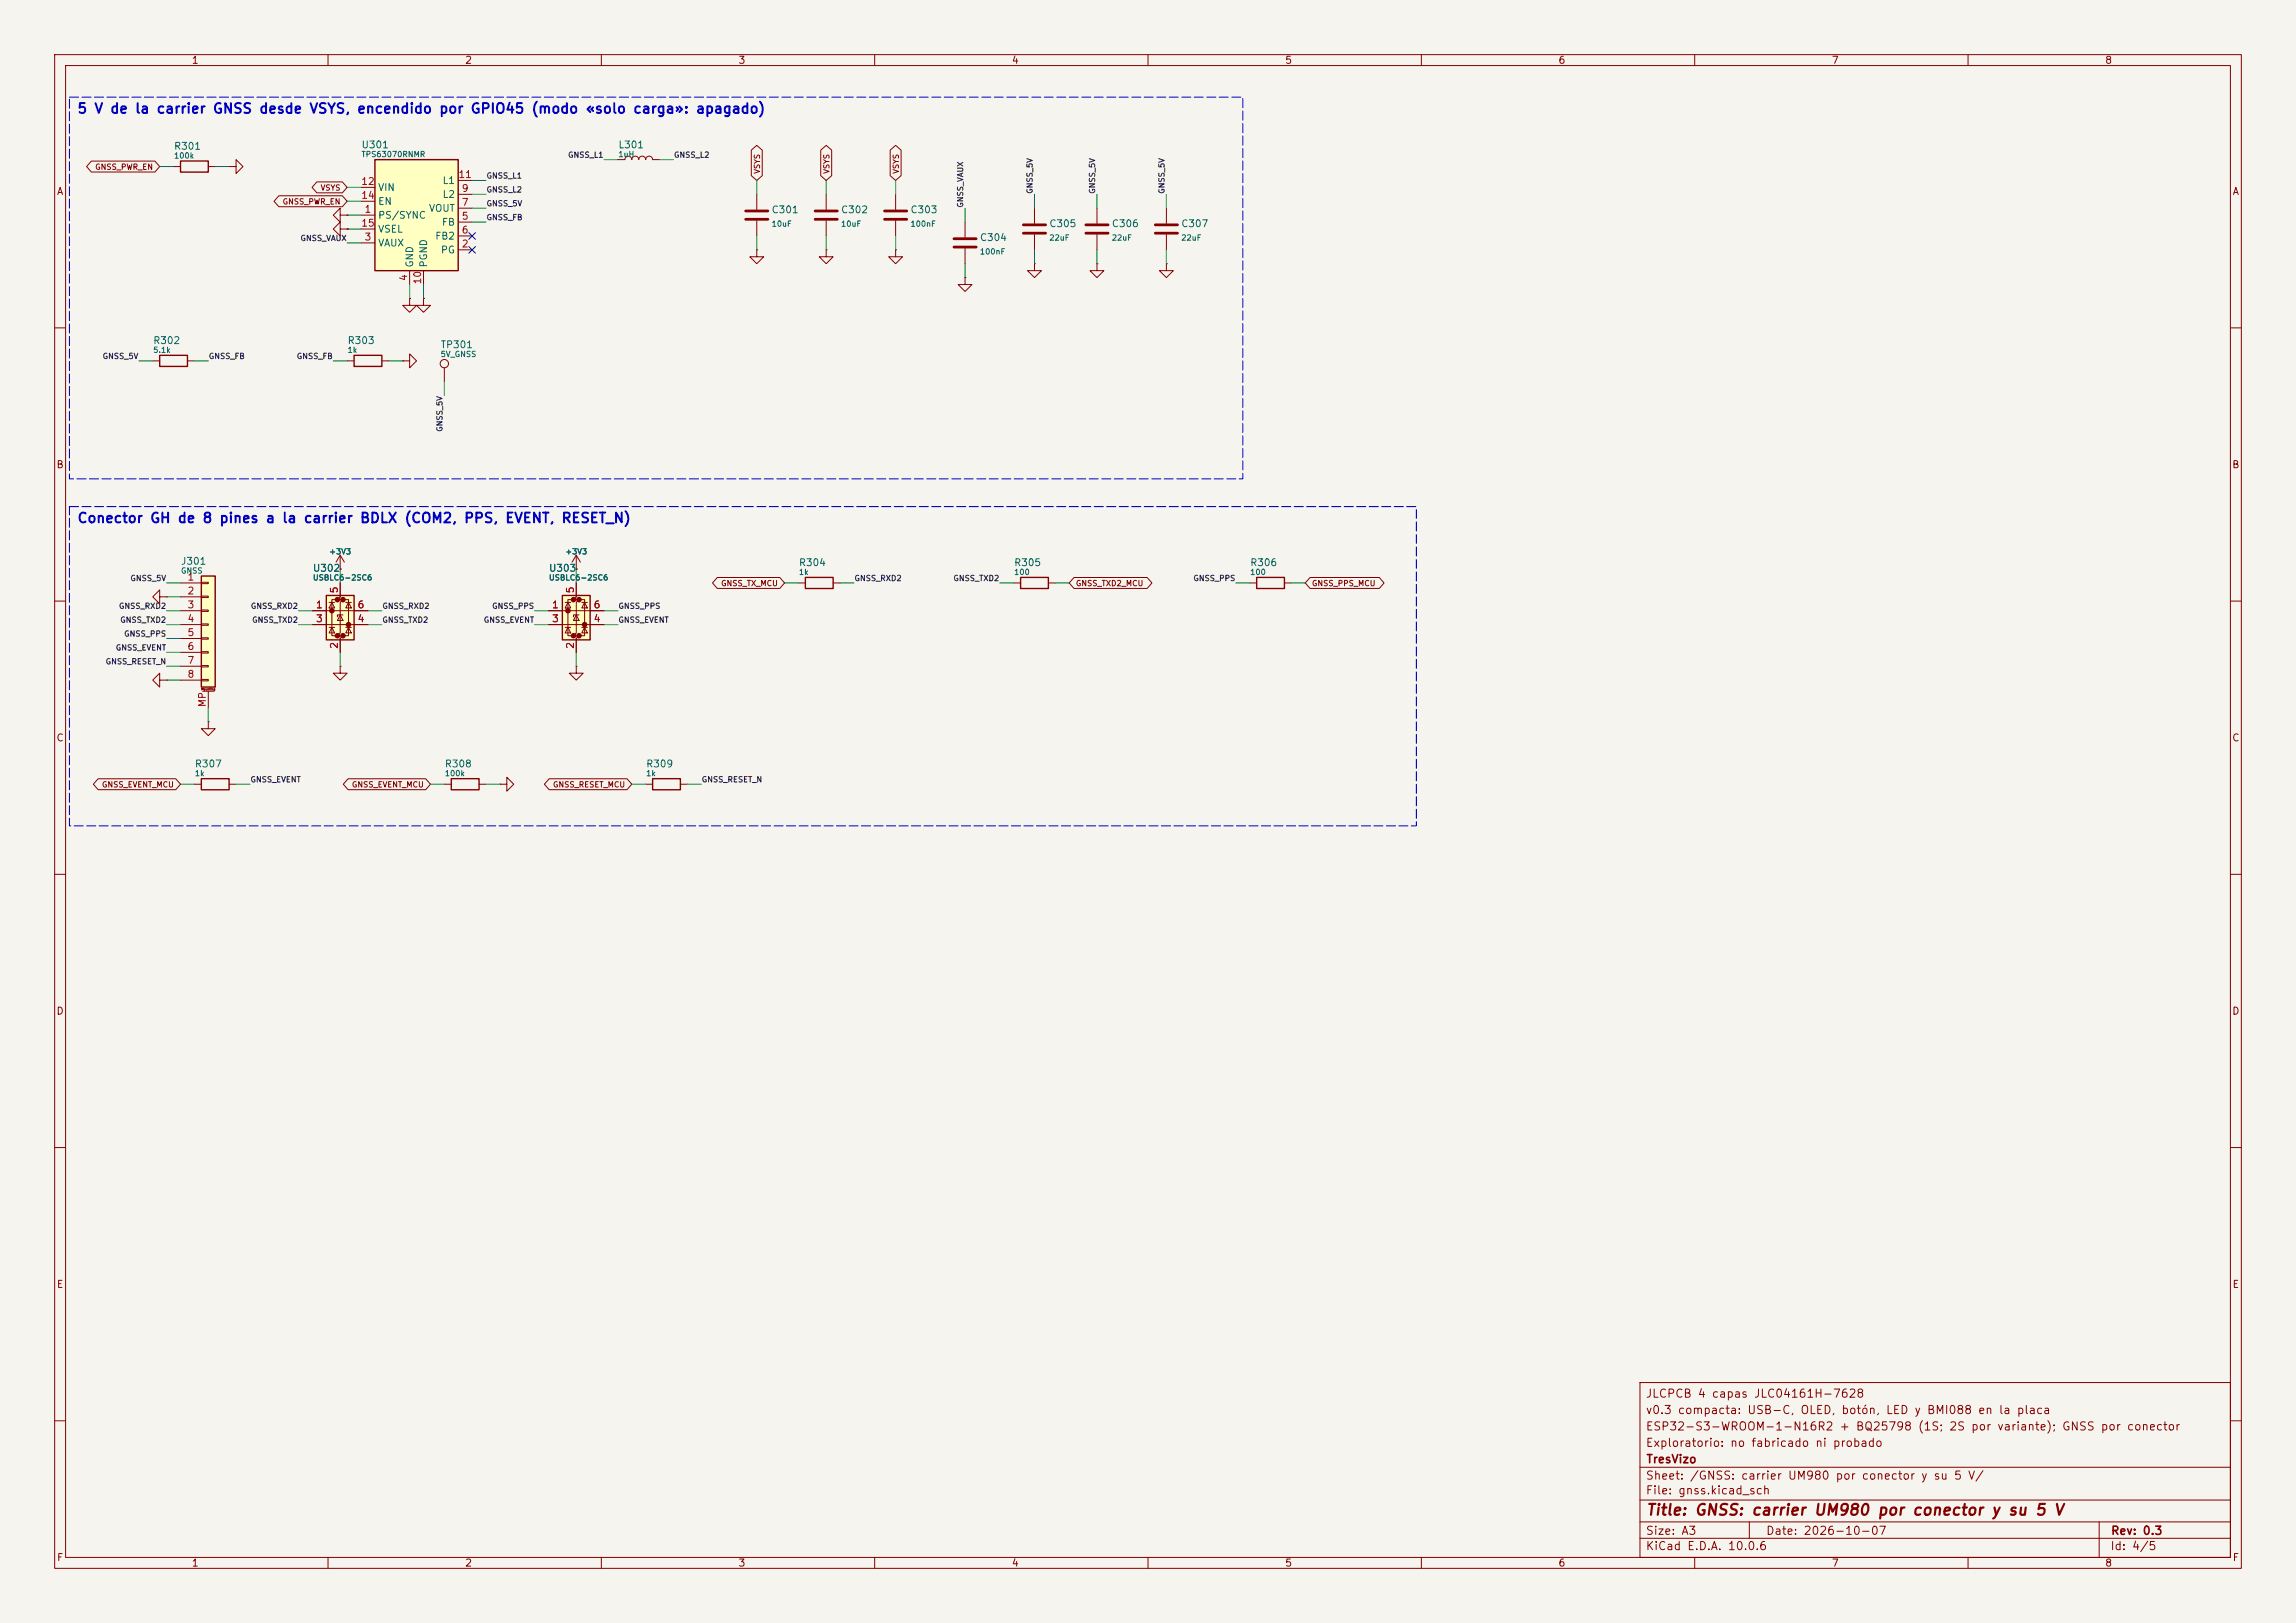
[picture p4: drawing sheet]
<svg xmlns="http://www.w3.org/2000/svg" width="420mm" height="297mm" viewBox="0 0 420 297" stroke-linecap="round" stroke-linejoin="round" font-family="sans-serif">
<defs><g id="words">
<text font-size="2" fill="#840000" x="301" y="277.8">Title: GNSS: carrier UM980 por conector y su 5 V</text>
<g font-size="1.8" fill="#0000c2">
<text x="14" y="21.2">5 V de la carrier GNSS desde VSYS, encendido por GPIO45 (modo «solo carga»: apagado)</text>
<text x="14" y="96.1">Conector GH de 8 pines a la carrier BDLX (COM2, PPS, EVENT, RESET_N)</text>
</g>
<g font-size="1.5" fill="#840000">
<text x="300.9" y="256.1">JLCPCB 4 capas JLC04161H-7628</text>
<text x="300.9" y="262.1">ESP32-S3-WROOM-1-N16R2 + BQ25798 (1S; 2S por variante); GNSS por conector</text>
<text x="300.9" y="259.1">v0.3 compacta: USB-C, OLED, botón, LED y BMI088 en la placa</text>
<text x="300.9" y="265.1">Exploratorio: no fabricado ni probado</text>
<text x="301" y="268.1">TresVizo</text>
<text x="300.9" y="273.8">File: gnss.kicad_sch</text>
<text x="300.9" y="271.1">Sheet: /GNSS: carrier UM980 por conector y su 5 V/</text>
<text x="300.9" y="281.2">Size: A3</text>
<text x="322.9" y="281.2">Date: 2026-10-07</text>
<text x="386" y="281.2">Rev: 0.3</text>
<text x="300.9" y="284">KiCad E.D.A. 10.0.6</text>
<text x="385.9" y="284">Id: 4/5</text>
</g>
<g font-size="1.3" fill="#840000">
<text x="35" y="12">1</text>
<text x="85" y="12">2</text>
<text x="135" y="12">3</text>
<text x="185" y="12">4</text>
<text x="235" y="12">5</text>
<text x="285" y="12">6</text>
<text x="335" y="12">7</text>
<text x="385" y="12">8</text>
<text x="10.3" y="36">A</text>
<text x="408.3" y="36">A</text>
<text x="10.2" y="86">B</text>
<text x="408.2" y="86">B</text>
<text x="10.2" y="136">C</text>
<text x="408.2" y="136">C</text>
<text x="10.2" y="186">D</text>
<text x="408.2" y="186">D</text>
<text x="10.3" y="236">E</text>
<text x="408.3" y="236">E</text>
<text x="10.3" y="286">F</text>
<text x="35" y="287">1</text>
<text x="85" y="287">2</text>
<text x="135" y="287">3</text>
<text x="185" y="287">4</text>
<text x="235" y="287">5</text>
<text x="285" y="287">6</text>
<text x="335" y="287">7</text>
<text x="385" y="287">8</text>
<text x="408.3" y="286">F</text>
</g>
<g font-size="1.3" fill="#006464">
<text x="31.7" y="27.7">R301</text>
<text x="66" y="27.4">U301</text>
<text x="113" y="27.4">L301</text>
<text x="69.1" y="35.3">VIN</text>
<text x="80.8" y="34">L1</text>
<text x="69.1" y="40.3">PS/SYNC</text>
<text x="69.1" y="37.8">EN</text>
<text x="78.4" y="39.1">VOUT</text>
<text x="80.7" y="41.6">FB</text>
<text x="80.8" y="36.5">L2</text>
<text x="141" y="39.3">C301</text>
<text x="153.7" y="39.3">C302</text>
<text x="166.4" y="39.3">C303</text>
<text x="191.8" y="41.9">C305</text>
<text x="203.3" y="41.9">C306</text>
<text x="216" y="41.9">C307</text>
<text x="69.1" y="45.4">VAUX</text>
<text x="69.1" y="42.9">VSEL</text>
<text x="79.5" y="44.1">FB2</text>
<text x="80.5" y="46.7">PG</text>
<text x="179.1" y="44.4">C304</text>
<text x="75.9" y="49" transform="rotate(-90 75.9 49)">GND</text>
<text x="78.4" y="49" transform="rotate(-90 78.4 49)">PGND</text>
<text x="27.9" y="63.3">R302</text>
<text x="63.5" y="63.3">R303</text>
<text x="80.5" y="64">TP301</text>
<text x="33" y="103.6">J301</text>
<text x="57.1" y="104.9">U302</text>
<text x="100.3" y="104.9">U303</text>
<text x="146" y="103.9">R304</text>
<text x="185.4" y="103.9">R305</text>
<text x="228.6" y="103.9">R306</text>
<text x="35.5" y="140.7">R307</text>
<text x="81.3" y="140.7">R308</text>
<text x="118.1" y="140.7">R309</text>
</g>
<g font-size="1.3" fill="#a90000">
<text x="66" y="34.2">12</text>
<text x="83.8" y="32.9">11</text>
<text x="84.4" y="35.4">9</text>
<text x="66" y="36.7">14</text>
<text x="66" y="41.8">15</text>
<text x="66.6" y="39.2">1</text>
<text x="84.4" y="40.5">5</text>
<text x="84.4" y="38">7</text>
<text x="66.6" y="44.3">3</text>
<text x="84.4" y="45.6">2</text>
<text x="84.4" y="43">6</text>
<text x="74.8" y="51.5" transform="rotate(-90 74.8 51.5)">4</text>
<text x="77.3" y="52.1" transform="rotate(-90 77.3 52.1)">10</text>
<text x="34.2" y="106.5">1</text>
<text x="34.2" y="109.1">2</text>
<text x="34.2" y="111.6">3</text>
<text x="57.7" y="111.6">1</text>
<text x="62.1" y="108.7" transform="rotate(-90 62.1 108.7)">5</text>
<text x="65.3" y="111.6">6</text>
<text x="100.9" y="111.6">1</text>
<text x="105.3" y="108.7" transform="rotate(-90 105.3 108.7)">5</text>
<text x="108.5" y="111.6">6</text>
<text x="34.2" y="114.2">4</text>
<text x="34.2" y="116.7">5</text>
<text x="34.2" y="119.2">6</text>
<text x="57.7" y="114.2">3</text>
<text x="62.1" y="118.8" transform="rotate(-90 62.1 118.8)">2</text>
<text x="65.3" y="114.2">4</text>
<text x="100.9" y="114.2">3</text>
<text x="105.3" y="118.8" transform="rotate(-90 105.3 118.8)">2</text>
<text x="108.5" y="114.2">4</text>
<text x="34.2" y="121.8">7</text>
<text x="34.2" y="124.3">8</text>
<text x="38" y="129.5" transform="rotate(-90 38 129.5)">MP</text>
</g>
<g font-size="1" fill="#006464">
<text x="31.7" y="29.3">100k</text>
<text x="66" y="29">TPS63070RNMR</text>
<text x="113" y="29">1uH</text>
<text x="141" y="41.7">10uF</text>
<text x="153.7" y="41.7">10uF</text>
<text x="166.4" y="41.7">100nF</text>
<text x="179.1" y="46.8">100nF</text>
<text x="191.8" y="44.3">22uF</text>
<text x="203.3" y="44.3">22uF</text>
<text x="216" y="44.3">22uF</text>
<text x="27.9" y="64.8">5.1k</text>
<text x="63.5" y="64.8">1k</text>
<text x="80.5" y="65.6">5V_GNSS</text>
<text x="60.1" y="101.7">+3V3</text>
<text x="103.3" y="101.7">+3V3</text>
<text x="33" y="105.2">GNSS</text>
<text x="57.1" y="106.5">USBLC6-2SC6</text>
<text x="100.3" y="106.5">USBLC6-2SC6</text>
<text x="146" y="105.5">1k</text>
<text x="185.4" y="105.5">100</text>
<text x="228.6" y="105.5">100</text>
<text x="35.5" y="142.3">1k</text>
<text x="81.3" y="142.3">100k</text>
<text x="118.1" y="142.3">1k</text>
</g>
<g font-size="1" fill="#0f0f0f">
<text x="103.8" y="29.1">GNSS_L1</text>
<text x="123.2" y="29.1">GNSS_L2</text>
<text x="88.9" y="32.9">GNSS_L1</text>
<text x="88.9" y="35.5">GNSS_L2</text>
<text x="189.1" y="35.6" transform="rotate(-90 189.1 35.6)">GNSS_5V</text>
<text x="200.6" y="35.6" transform="rotate(-90 200.6 35.6)">GNSS_5V</text>
<text x="213.3" y="35.6" transform="rotate(-90 213.3 35.6)">GNSS_5V</text>
<text x="88.9" y="40.5">GNSS_FB</text>
<text x="88.9" y="38">GNSS_5V</text>
<text x="176.4" y="38.1" transform="rotate(-90 176.4 38.1)">GNSS_VAUX</text>
<text x="54.9" y="44.3">GNSS_VAUX</text>
<text x="18.7" y="65.9">GNSS_5V</text>
<text x="38.1" y="65.9">GNSS_FB</text>
<text x="54.2" y="65.9">GNSS_FB</text>
<text x="81.2" y="79.1" transform="rotate(-90 81.2 79.1)">GNSS_5V</text>
<text x="23.8" y="106.6">GNSS_5V</text>
<text x="156.2" y="106.6">GNSS_RXD2</text>
<text x="174.3" y="106.6">GNSS_TXD2</text>
<text x="218.2" y="106.6">GNSS_PPS</text>
<text x="21.7" y="111.7">GNSS_RXD2</text>
<text x="45.8" y="111.7">GNSS_RXD2</text>
<text x="69.9" y="111.7">GNSS_RXD2</text>
<text x="89.9" y="111.7">GNSS_PPS</text>
<text x="113" y="111.7">GNSS_PPS</text>
<text x="21.1" y="119.3">GNSS_EVENT</text>
<text x="21.9" y="114.2">GNSS_TXD2</text>
<text x="22.6" y="116.7">GNSS_PPS</text>
<text x="46" y="114.2">GNSS_TXD2</text>
<text x="69.9" y="114.2">GNSS_TXD2</text>
<text x="88.4" y="114.2">GNSS_EVENT</text>
<text x="113" y="114.2">GNSS_EVENT</text>
<text x="19.2" y="121.8">GNSS_RESET_N</text>
<text x="45.7" y="143.4">GNSS_EVENT</text>
<text x="128.3" y="143.4">GNSS_RESET_N</text>
</g>
<g font-size="1" fill="#840000">
<text x="17.3" y="31.3">GNSS_PWR_EN</text>
<text x="58.6" y="35.1">VSYS</text>
<text x="139.3" y="31.9" transform="rotate(-90 139.3 31.9)">VSYS</text>
<text x="152" y="31.9" transform="rotate(-90 152 31.9)">VSYS</text>
<text x="164.7" y="31.9" transform="rotate(-90 164.7 31.9)">VSYS</text>
<text x="51.6" y="37.7">GNSS_PWR_EN</text>
<text x="131.8" y="107.5">GNSS_TX_MCU</text>
<text x="196.7" y="107.5">GNSS_TXD2_MCU</text>
<text x="239.9" y="107.5">GNSS_PPS_MCU</text>
<text x="18.6" y="144.3">GNSS_EVENT_MCU</text>
<text x="64.3" y="144.3">GNSS_EVENT_MCU</text>
<text x="101.1" y="144.3">GNSS_RESET_MCU</text>
</g>
<text font-size=".4" fill="#840000" x="36.8" y="126.4">Mounting</text>
</g></defs>
<path d="M0 0h420v297h-420z" fill="#f5f4ef" stroke="#f5f4ef" stroke-width=".18"/>
<g fill="none" stroke="#840000" stroke-width=".18">
<path d="M10 10h400v277h-400zM12 12h396v273h-396zM60 10v2M110 10v2M160 10v2M210 10v2M260 10v2M310 10v2M360 10v2M200.7 48.3v1.2h1.2l-1.2 1.3-1.3-1.3h1.3M200.7 48.3h.1M10 60h2"/>
<path d="M408 60h2M10 110h2M29.2 109.2v-1.2l-1.3 1.2 1.3 1.3v-1.3h1.3M30.5 109.2h.1M146 106.7h1.3M152.4 106.7h1.3M408 110h2M10 160h2M408 160h2M10 210h2M408 210h2M300 253h108v32h-108z"/>
<path d="M10 260h2M300 278.5h108M300 274.5h108M300 268.5h108M320 278.5v3M384 278.5v6.5M408 260h2M60 285v2M110 285v2M160 285v2M210 285v2M260 285v2"/>
<path d="M300 281.5h108M310 285v2M360 285v2"/>
</g>
<path d="M147.3 105.7h5.1v2h-5.1z" fill="none" stroke="#840000" stroke-width=".25"/>
<path d="M102.9 109h5v8.1h-5z" fill="#ffffc2"/>
<g fill="#840000" stroke="#840000" stroke-width=".51">
<circle cx="103.9" cy="111.8" r=".25"/>
<circle cx="104.9" cy="109.7" r=".25"/>
<circle cx="104.9" cy="116.3" r=".25"/>
<circle cx="105.9" cy="109.7" r=".25"/>
<circle cx="105.9" cy="116.3" r=".25"/>
<circle cx="106.9" cy="114.3" r=".25"/>
</g>
<g fill="none" stroke="#840000" stroke-width=".18">
<path d="M200.7 38.1v2.8M213.4 38.1v2.8M176.5 40.6v2.8M176.5 45.5v2.8M200.7 42.9v2.8M213.4 48.3v1.2h1.2l-1.2 1.3-1.3-1.3h1.3M213.4 48.3h.1M213.4 42.9v2.8M62.2 104.1h.1M62.2 101.6l-.7 1.3M62.2 101.6l.8 1.3M62.2 101.6v2.5"/>
<path d="M100.3 111.8h10.2M100.3 114.3h10.2M103.4 114.8h1M103.4 110.2h1M103.9 110.2l.5 1.1h-1zM103.9 114.8l.5 1h-1zM104.9 109.7h-1v6.6h1M105.4 106.7v2.5l-.5 .5h1l-.5 .5v5.6l-.5 .5h1l-.5 .5v2.6M105.4 112.5l.5 1h-1zM105.9 112.5h-1v.4M105.9 109.7h1v6.6h-1M106.4 114.8h1"/>
<path d="M106.4 110.2h1M106.9 110.2l.5 1.1h-1zM106.9 114.8l.5 1h-1z"/>
</g>
<path d="M102.9 109h5v8.1h-5z" fill="none" stroke="#840000" stroke-width=".25"/>
<path d="M174.5 43.7h4.1M174.5 45.2h4.1M198.6 41.1h4.1M198.6 42.7h4.1M211.3 41.1h4.1M211.3 42.7h4.1" fill="none" stroke="#840000" stroke-width=".51"/>
<path d="M59.7 109h5.1v8.1h-5.1z" fill="#ffffc2"/>
<g fill="#840000" stroke="#840000" stroke-width=".51">
<circle cx="60.7" cy="111.8" r=".25"/>
<circle cx="61.7" cy="109.7" r=".25"/>
<circle cx="61.7" cy="116.3" r=".25"/>
<circle cx="62.7" cy="109.7" r=".25"/>
<circle cx="62.7" cy="116.3" r=".25"/>
<circle cx="63.8" cy="114.3" r=".25"/>
</g>
<g fill="none" stroke="#840000" stroke-width=".18">
<path d="M62.2 39.4v-1.3l-1.2 1.3 1.2 1.2v-1.2h1.3M63.5 39.4h.1M113 29.2h1.3a.64 .64 0 0 1 .6-.6 .64 .64 0 0 1 .7 .6 .64 .64 0 0 1 .6-.6 .64 .64 0 0 1 .6 .6 .64 .64 0 0 1 .7-.6 .64 .64 0 0 1 .6 .6 .64 .64 0 0 1 .6-.6 .64 .64 0 0 1 .7 .6h1.2M138.4 35.6v2.8M163.8 35.6v2.8M62.2 41.9v-1.3l-1.2 1.3 1.2 1.3v-1.3h1.3M63.5 41.9h.1M74.9 54.6v1.3h1.3l-1.3 1.3-1.2-1.3h1.2M74.9 54.6h.1M77.5 54.6v1.3h1.2l-1.2 1.3-1.3-1.3h1.3M77.5 54.6h.1M138.4 45.7v1.3h1.3l-1.3 1.3-1.2-1.3h1.2"/>
<path d="M138.4 45.7h.1M138.4 40.4v2.8M151.1 45.7v1.3h1.3l-1.3 1.3-1.2-1.3h1.2M151.1 45.7h.1M163.8 40.4v2.8M176.5 50.8v1.3h1.3l-1.3 1.2-1.2-1.2h1.2M176.5 50.8h.1M189.2 48.3v1.2h1.3l-1.3 1.3-1.2-1.3h1.2M189.2 48.3h.1M27.9 66h1.3M34.3 66h1.3M63.5 66h1.3"/>
<path d="M69.8 66h1.3M73.7 66h1.2v-1.2l1.3 1.2-1.3 1.3v-1.3M73.7 66h.1M81.3 67.3v2.6M57.1 111.8h10.2M57.1 114.3h10.2M60.2 114.8h1M60.2 110.2h1M60.7 110.2l.5 1.1h-1zM60.7 114.8l.5 1h-1zM61.7 109.7h-1v6.6h1M62.2 106.7v2.5l-.5 .5h1l-.5 .5v5.6l-.5 .5h1l-.5 .5v2.6"/>
<path d="M62.2 112.5l.5 1h-1zM62.7 112.5h-1v.4M62.7 109.7h1.1v6.6h-1.1M63.2 114.8h1.1M63.2 110.2h1.1M63.8 110.2l.5 1.1h-1.1zM63.8 114.8l.5 1h-1.1zM185.4 106.7h1.3M191.8 106.7h1.2M35.6 143.5h1.2M41.9 143.5h1.3"/>
<circle cx="81.3" cy="66.5" r=".76"/>
</g>
<path d="M29.2 65h5.1v2.1h-5.1zM64.8 65h5v2.1h-5zM59.7 109h5.1v8.1h-5.1zM186.7 105.7h5.1v2h-5.1zM36.8 142.5h5.1v2h-5.1z" fill="none" stroke="#840000" stroke-width=".25"/>
<path d="M136.4 38.6h4.1M161.8 38.6h4.1M136.4 40.1h4.1M161.8 40.1h4.1" fill="none" stroke="#840000" stroke-width=".51"/>
<path d="M36.8 105.4h2.6v20.3h-2.6z" fill="#ffffc2"/>
<path d="M36.8 105.4h2.6v20.3h-2.6zM229.9 105.7h5v2h-5zM82.5 142.5h5.1v2h-5.1zM119.4 142.5h5.1v2h-5.1z" fill="none" stroke="#840000" stroke-width=".25"/>
<g fill="none" stroke="#840000" stroke-width=".18">
<path d="M189.2 38.1v2.8M189.2 42.9v2.8M33 106.7h3.8M33 109.2h3.8M33 111.8h3.8M33 114.3h3.8M33 116.8h3.8M33 119.4h3.8M36.8 106.6h1.3v.2h-1.3zM36.8 109.1h1.3v.2h-1.3zM36.8 111.6h1.3v.3h-1.3zM36.8 114.2h1.3v.2h-1.3z"/>
<path d="M36.8 116.7h1.3v.3h-1.3zM36.8 119.3h1.3v.2h-1.3zM228.6 106.7h1.3M234.9 106.7h1.3M29.2 124.5v-1.3l-1.3 1.3 1.3 1.2v-1.2h1.3M30.5 124.5h.1M33 121.9h3.8M33 124.5h3.8M36.8 121.8h1.3v.2h-1.3zM36.8 124.3h1.3v.3h-1.3zM37.1 126.5h2M38.1 132.1v1.3h1.3l-1.3 1.2-1.3-1.2h1.3"/>
<path d="M38.1 132.1h.1M38.1 126.5v3M105.4 121.9v1.3h1.3l-1.3 1.3-1.3-1.3h1.3M105.4 121.9h.1M81.3 143.5h1.2M87.6 143.5h1.3M91.4 143.5h1.3v-1.3l1.3 1.3-1.3 1.3v-1.3M91.4 143.5h.1M118.1 143.5h1.3M124.5 143.5h1.2"/>
</g>
<path d="M187.2 41.1h4.1M187.2 42.7h4.1" fill="none" stroke="#840000" stroke-width=".51"/>
<path d="M68.6 29.2h15.2v20.3h-15.2z" fill="#ffffc2"/>
<path d="M33 29.5h5.1v2h-5.1zM68.6 29.2h15.2v20.3h-15.2z" fill="none" stroke="#840000" stroke-width=".25"/>
<g fill="none" stroke="#840000" stroke-width=".18">
<path d="M16.7 29.5h11.6l.9 1-.9 1h-11.6l-.9-1zM31.7 30.5h1.3M38.1 30.5h1.3M41.9 30.5h1.3v-1.3l1.2 1.3-1.2 1.3v-1.3M41.9 30.5h.1M51 35.8h11.6l.9 1-.9 1h-11.6l-.9-1zM58 33.3h4.6l.9 1-.9 1h-4.6l-.9-1zM63.5 39.4h.1M66 39.4h2.6M66 34.3h2.6M66 36.8h2.6M83.8 38.1h2.6"/>
<path d="M83.8 35.6h2.6M83.8 33h2.6M137.4 27.5l1-.9 1 .9v4.6l-1 .9-1-.9zM150.1 27.5l1-.9 1 .9v4.6l-1 .9-1-.9zM151.1 35.6v2.8M162.8 27.5l1-.9 1 .9v4.6l-1 .9-1-.9zM63.5 41.9h.1M66 44.5h2.6M66 41.9h2.6M74.9 54.6h.1M74.9 49.5v2.6M77.5 54.6h.1"/>
<path d="M77.5 49.5v2.6M83.8 45.7h2.6M83.8 40.6h2.6M83.8 43.2h2.6M151.1 40.4v2.8M163.8 45.7v1.3h1.3l-1.3 1.3-1.2-1.3h1.2M163.8 45.7h.1M57.1 111.8h2.6M57.1 114.3h2.6M62.2 104.1h.1M62.2 106.7v2.5M62.2 116.8v2.6"/>
<path d="M64.8 111.8h2.5M64.8 114.3h2.5M100.3 111.8h2.6M100.3 114.3h2.6M105.4 104.1h.1M105.4 101.6l-.8 1.3M105.4 101.6l.8 1.3M105.4 101.6v2.5M105.4 106.7v2.5M105.4 116.8v2.6M107.9 111.8h2.6M107.9 114.3h2.6"/>
<path d="M131.2 105.7h11.4l.9 1-.9 1h-11.4l-.9-1zM196.5 105.7h13.3l.9 1-.9 1h-13.3l-.9-1zM239.6 105.7h12.7l.9 1-.9 1h-12.7l-.8-1zM62.2 121.9v1.3h1.3l-1.3 1.3-1.2-1.3h1.2M62.2 121.9h.1M18 142.5h14.1l.9 1-.9 1h-14.1l-.9-1zM63.7 142.5h14.2l.8 1-.8 1h-14.2l-.9-1zM100.5 142.5h14.2l.9 1-.9 1h-14.2l-.9-1z"/>
</g>
<path d="M149.1 38.6h4.1M149.1 40.1h4.1" fill="none" stroke="#840000" stroke-width=".51"/>
<g fill="none" stroke="#009600" stroke-width=".18">
<path d="M29.2 30.5h2.5M39.4 30.5h2.5M63.5 34.3h2.5M63.5 39.4h2.5M63.5 36.8h2.5M86.4 35.6h2.5M86.4 38.1h2.5M86.4 33h2.5M110.5 29.2h2.5M120.6 29.2h2.6M138.4 33v2.6M151.1 33v2.6"/>
<path d="M163.8 33v2.6M176.5 38.1v2.5M189.2 35.6v2.5M200.7 35.6v2.5M213.4 35.6v2.5M63.5 44.5h2.5M63.5 41.9h2.5M74.9 52.1v2.5M77.5 52.1v2.5M86.4 40.6h2.5M138.4 43.2v2.5M151.1 43.2v2.5"/>
<path d="M163.8 43.2v2.5M176.5 48.3v2.5M189.2 45.7v2.6M200.7 45.7v2.6M213.4 45.7v2.6M25.4 66h2.5M35.6 66h2.5M61 66h2.5M71.1 66h2.6M81.3 69.9v2.5M30.5 106.7h2.5M30.5 111.8h2.5"/>
<path d="M30.5 109.2h2.5M30.5 114.3h2.5M30.5 116.8h2.5M30.5 119.4h2.5M54.6 111.8h2.5M54.6 114.3h2.5M62.2 104.1v2.6M62.2 119.4v2.5M67.3 111.8h2.5M67.3 114.3h2.5M97.8 111.8h2.5M97.8 114.3h2.5"/>
<path d="M105.4 104.1v2.6M105.4 119.4v2.5M110.5 111.8h2.5M110.5 114.3h2.5M143.5 106.7h2.5M153.7 106.7h2.5M182.9 106.7h2.5M193 106.7h2.6M226.1 106.7h2.5M236.2 106.7h2.6M30.5 121.9h2.5M30.5 124.5h2.5"/>
<path d="M38.1 129.5v2.6M33 143.5h2.6M43.2 143.5h2.5M78.7 143.5h2.6M88.9 143.5h2.5M115.6 143.5h2.5M125.7 143.5h2.6"/>
</g>
<path d="M85.8 42.6l1.2 1.2M85.8 45.1l1.2 1.2M87 42.6l-1.2 1.2M87 45.1l-1.2 1.2" fill="none" stroke="#000084" stroke-width=".18"/>
<path d="M12.7 17.8h214.6v69.8h-214.6zM12.7 92.7h246.4v58.4h-246.4z" fill="none" stroke="#0000c2" stroke-width=".18" stroke-dasharray="1.7 .6"/>
<use href="#words"/>
</svg>
